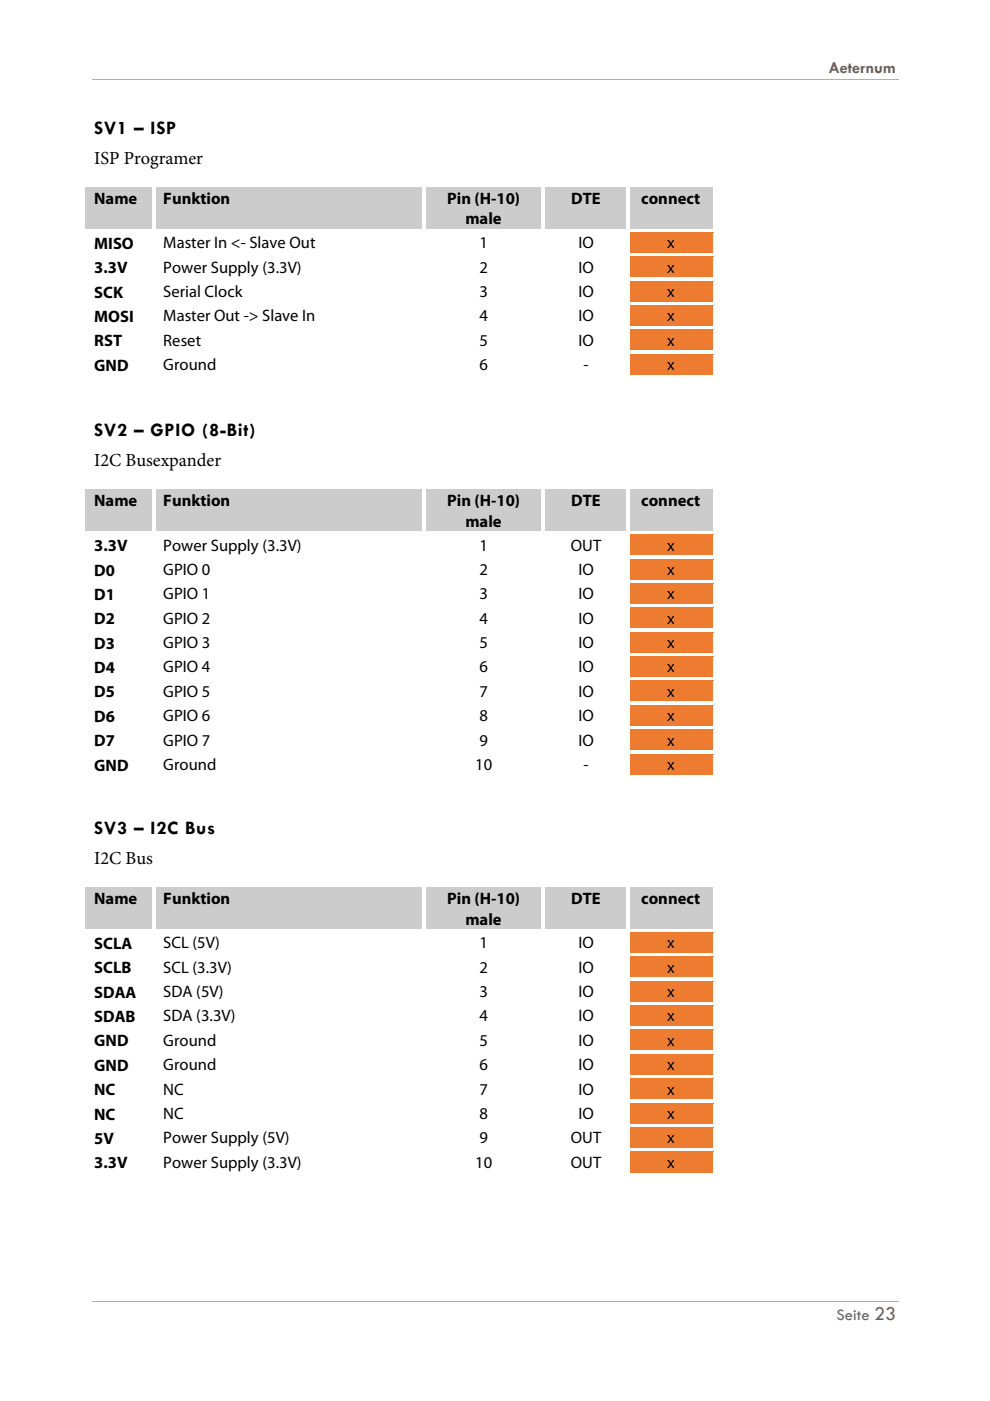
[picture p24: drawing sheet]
<svg xmlns="http://www.w3.org/2000/svg" width="210mm" height="297mm" viewBox="0 0 210 297" stroke-linecap="round" stroke-linejoin="round" font-family="sans-serif">
<defs><g id="words">
<text font-size="4.2" fill="#775f55" x="185.4" y="280">23</text>
<g font-size="4.1">
<text x="20" y="28.4">SV1 – ISP</text>
<text x="20" y="92.5">SV2 – GPIO (8-Bit)</text>
<text x="20" y="176.9">SV3 – I2C Bus</text>
</g>
<g font-size="3.9">
<text x="20" y="34.7">ISP Programer</text>
<text x="20" y="98.8">I2C Busexpander</text>
<text x="20" y="183.1">I2C Bus</text>
</g>
<g font-size="3.5" fill="#775f55">
<text x="175.6" y="15.5">Aeternum</text>
<text x="177.3" y="280">Seite</text>
</g>
<g font-size="3.5">
<text x="20" y="43.2">Name</text>
<text x="34.6" y="43.2">Funktion</text>
<text x="94.8" y="43.2">Pin (H-10)</text>
<text x="98.7" y="47.6">male</text>
<text x="121.1" y="43.2">DTE</text>
<text x="136" y="43.2">connect</text>
<text x="20" y="52.7">MISO</text>
<text x="34.6" y="52.6">Master In &lt;- Slave Out</text>
<text x="101.6" y="52.6">1</text>
<text x="122.6" y="52.6">IO</text>
<text x="141.4" y="52.6">x</text>
<text x="20" y="57.9">3.3V</text>
<text x="34.6" y="57.8">Power Supply (3.3V)</text>
<text x="101.6" y="57.8">2</text>
<text x="122.6" y="57.8">IO</text>
<text x="141.4" y="57.8">x</text>
<text x="20" y="63.1">SCK</text>
<text x="34.6" y="62.9">Serial Clock</text>
<text x="101.6" y="62.9">3</text>
<text x="122.6" y="62.9">IO</text>
<text x="141.4" y="62.9">x</text>
<text x="20" y="68.2">MOSI</text>
<text x="34.6" y="68.1">Master Out -&gt; Slave In</text>
<text x="101.6" y="68.1">4</text>
<text x="122.6" y="68.1">IO</text>
<text x="141.4" y="68.1">x</text>
<text x="20" y="73.4">RST</text>
<text x="34.6" y="73.3">Reset</text>
<text x="101.6" y="73.3">5</text>
<text x="122.6" y="73.3">IO</text>
<text x="141.4" y="73.3">x</text>
<text x="20" y="78.6">GND</text>
<text x="34.6" y="78.4">Ground</text>
<text x="101.6" y="78.4">6</text>
<text x="123.7" y="78.4">-</text>
<text x="141.4" y="78.4">x</text>
<text x="20" y="107.3">Name</text>
<text x="34.6" y="107.3">Funktion</text>
<text x="94.8" y="107.3">Pin (H-10)</text>
<text x="121.1" y="107.3">DTE</text>
<text x="136" y="107.3">connect</text>
<text x="98.7" y="111.7">male</text>
<text x="20" y="116.9">3.3V</text>
<text x="34.6" y="116.8">Power Supply (3.3V)</text>
<text x="101.6" y="116.8">1</text>
<text x="121" y="116.8">OUT</text>
<text x="141.4" y="116.8">x</text>
<text x="20" y="122">D0</text>
<text x="34.6" y="121.9">GPIO 0</text>
<text x="101.6" y="121.9">2</text>
<text x="122.6" y="121.9">IO</text>
<text x="141.4" y="121.9">x</text>
<text x="20" y="127.2">D1</text>
<text x="34.6" y="127.1">GPIO 1</text>
<text x="101.6" y="127.1">3</text>
<text x="122.6" y="127.1">IO</text>
<text x="141.4" y="127.1">x</text>
<text x="20" y="132.4">D2</text>
<text x="20" y="137.5">D3</text>
<text x="34.6" y="132.2">GPIO 2</text>
<text x="34.6" y="137.4">GPIO 3</text>
<text x="101.6" y="132.2">4</text>
<text x="101.6" y="137.4">5</text>
<text x="122.6" y="132.2">IO</text>
<text x="122.6" y="137.4">IO</text>
<text x="141.4" y="132.2">x</text>
<text x="141.4" y="137.4">x</text>
<text x="20" y="142.7">D4</text>
<text x="34.6" y="142.6">GPIO 4</text>
<text x="101.6" y="142.6">6</text>
<text x="122.6" y="142.6">IO</text>
<text x="141.4" y="142.6">x</text>
<text x="20" y="147.9">D5</text>
<text x="34.6" y="147.7">GPIO 5</text>
<text x="101.6" y="147.7">7</text>
<text x="122.6" y="147.7">IO</text>
<text x="141.4" y="147.7">x</text>
<text x="20" y="153">D6</text>
<text x="34.6" y="152.9">GPIO 6</text>
<text x="101.6" y="152.9">8</text>
<text x="122.6" y="152.9">IO</text>
<text x="141.4" y="152.9">x</text>
<text x="20" y="158.2">D7</text>
<text x="34.6" y="158.1">GPIO 7</text>
<text x="101.6" y="158.1">9</text>
<text x="122.6" y="158.1">IO</text>
<text x="141.4" y="158.1">x</text>
<text x="20" y="163.4">GND</text>
<text x="34.6" y="163.2">Ground</text>
<text x="100.8" y="163.2">10</text>
<text x="123.7" y="163.2">-</text>
<text x="141.4" y="163.2">x</text>
<text x="20" y="191.7">Name</text>
<text x="34.6" y="191.7">Funktion</text>
<text x="94.8" y="191.7">Pin (H-10)</text>
<text x="121.1" y="191.7">DTE</text>
<text x="136" y="191.7">connect</text>
<text x="98.7" y="196">male</text>
<text x="20" y="201.2">SCLA</text>
<text x="34.6" y="201.1">SCL (5V)</text>
<text x="101.6" y="201.1">1</text>
<text x="122.6" y="201.1">IO</text>
<text x="141.4" y="201.1">x</text>
<text x="20" y="206.4">SCLB</text>
<text x="34.6" y="206.2">SCL (3.3V)</text>
<text x="101.6" y="206.2">2</text>
<text x="122.6" y="206.2">IO</text>
<text x="141.4" y="206.2">x</text>
<text x="20" y="211.5">SDAA</text>
<text x="34.6" y="211.4">SDA (5V)</text>
<text x="101.6" y="211.4">3</text>
<text x="122.6" y="211.4">IO</text>
<text x="141.4" y="211.4">x</text>
<text x="20" y="216.7">SDAB</text>
<text x="20" y="221.9">GND</text>
<text x="34.6" y="216.6">SDA (3.3V)</text>
<text x="34.6" y="221.7">Ground</text>
<text x="101.6" y="216.6">4</text>
<text x="101.6" y="221.7">5</text>
<text x="122.6" y="216.6">IO</text>
<text x="122.6" y="221.7">IO</text>
<text x="141.4" y="216.6">x</text>
<text x="141.4" y="221.7">x</text>
<text x="20" y="227">GND</text>
<text x="34.6" y="226.9">Ground</text>
<text x="101.6" y="226.9">6</text>
<text x="122.6" y="226.9">IO</text>
<text x="141.4" y="226.9">x</text>
<text x="20" y="232.2">NC</text>
<text x="34.6" y="232.1">NC</text>
<text x="101.6" y="232.1">7</text>
<text x="122.6" y="232.1">IO</text>
<text x="141.4" y="232.1">x</text>
<text x="20" y="237.4">NC</text>
<text x="34.6" y="237.2">NC</text>
<text x="101.6" y="237.2">8</text>
<text x="122.6" y="237.2">IO</text>
<text x="141.4" y="237.2">x</text>
<text x="20" y="242.5">5V</text>
<text x="34.6" y="242.4">Power Supply (5V)</text>
<text x="101.6" y="242.4">9</text>
<text x="121" y="242.4">OUT</text>
<text x="141.4" y="242.4">x</text>
<text x="20" y="247.7">3.3V</text>
<text x="34.6" y="247.6">Power Supply (3.3V)</text>
<text x="100.8" y="247.6">10</text>
<text x="121" y="247.6">OUT</text>
<text x="141.4" y="247.6">x</text>
</g>
</g></defs>
<path d="M19.5 16.8h171M19.5 275.9h171" fill="none" stroke="#94b6d2" stroke-width=".21"/>
<g fill="#ccc">
<path d="M18.1 39.8h14.2v8.7h-14.2z"/>
<path d="M20 39.8h10.8v4.3h-10.8z"/>
<path d="M33.1 39.8h56.4v8.7h-56.4z"/>
<path d="M34.6 39.8h53.4v4.3h-53.4z"/>
<path d="M90.3 39.8h24.6v8.7h-24.6z"/>
<path d="M91.8 39.8h21.6v4.3h-21.6z"/>
<path d="M91.8 44.1h21.6v4.4h-21.6z"/>
<path d="M115.7 39.8h17.1v8.7h-17.1z"/>
<path d="M117.2 39.8h14.2v4.3h-14.2z"/>
<path d="M133.6 39.8h17.6v8.7h-17.6z"/>
<path d="M135.2 39.8h14.2v4.3h-14.2z"/>
</g>
<g fill="#fff">
<path d="M32.3 39.8h.8v8.7h-.8z"/>
<path d="M89.5 39.8h.7v8.7h-.7z"/>
<path d="M114.9 39.8h.7v8.7h-.7z"/>
<path d="M132.8 39.8h.8v8.7h-.8z"/>
<path d="M18.1 49.3h14.2v4.4h-14.2z"/>
<path d="M20 49.3h10.8v4.4h-10.8z"/>
<path d="M33.1 49.3h56.4v4.4h-56.4z"/>
<path d="M34.6 49.3h53.4v4.3h-53.4z"/>
<path d="M90.3 49.3h24.6v4.4h-24.6z"/>
<path d="M91.8 49.3h21.6v4.3h-21.6z"/>
<path d="M115.7 49.3h17.1v4.4h-17.1z"/>
<path d="M117.2 49.3h14.2v4.3h-14.2z"/>
</g>
<g fill="#ed7c31">
<path d="M133.6 49.3h17.6v4.4h-17.6z"/>
<path d="M135.2 49.3h14.2v4.3h-14.2z"/>
</g>
<g fill="#fff">
<path d="M18.1 48.5h14.2v.8h-14.2z"/>
<path d="M18.1 49.3h14.2z"/>
<path d="M32.3 48.5h.8v.8h-.8z"/>
<path d="M33.1 48.5h56.4v.8h-56.4z"/>
<path d="M33.1 49.3h56.4z"/>
<path d="M89.5 48.5h.7v.8h-.7z"/>
<path d="M90.2 48.5h24.7v.8h-24.7z"/>
<path d="M90.2 49.3h24.7z"/>
<path d="M114.9 48.5h.7v.8h-.7z"/>
<path d="M115.6 48.5h17.2v.8h-17.2z"/>
<path d="M115.6 49.3h17.2z"/>
<path d="M132.8 48.5h.8v.8h-.8z"/>
<path d="M133.6 48.5h17.6v.8h-17.6z"/>
</g>
<path d="M133.6 49.3h17.6" fill="none" stroke="#ed7c31" stroke-width=".21"/>
<g fill="#fff">
<path d="M32.3 49.3h.8v4.4h-.8z"/>
<path d="M89.5 49.3h.7v4.4h-.7z"/>
<path d="M114.9 49.3h.7v4.4h-.7z"/>
<path d="M132.8 49.3h.8v4.4h-.8z"/>
<path d="M18.1 54.4h14.2v4.4h-14.2z"/>
<path d="M20 54.4h10.8v4.4h-10.8z"/>
<path d="M33.1 54.4h56.4v4.4h-56.4z"/>
<path d="M34.6 54.4h53.4v4.3h-53.4z"/>
<path d="M90.3 54.4h24.6v4.4h-24.6z"/>
<path d="M91.8 54.4h21.6v4.3h-21.6z"/>
<path d="M115.7 54.4h17.1v4.4h-17.1z"/>
<path d="M117.2 54.4h14.2v4.3h-14.2z"/>
</g>
<g fill="#ed7c31">
<path d="M133.6 54.4h17.6v4.4h-17.6z"/>
<path d="M135.2 54.4h14.2v4.3h-14.2z"/>
</g>
<g fill="#fff">
<path d="M18.1 53.7h14.2v.7h-14.2z"/>
<path d="M18.1 54.4l14.2 .1z"/>
<path d="M32.3 53.7h.8v.8h-.8z"/>
<path d="M33.1 53.7h56.4v.7h-56.4z"/>
<path d="M33.1 54.4l56.4 .1z"/>
<path d="M89.5 53.7h.7v.8h-.7z"/>
<path d="M90.2 53.7h24.7v.7h-24.7z"/>
<path d="M90.2 54.4l24.7 .1z"/>
<path d="M114.9 53.7h.7v.8h-.7z"/>
<path d="M115.6 53.7h17.2v.7h-17.2z"/>
<path d="M115.6 54.4l17.2 .1z"/>
<path d="M132.8 53.7h.8v.8h-.8z"/>
<path d="M133.6 53.7h17.6v.7h-17.6z"/>
</g>
<path d="M133.6 54.5h17.6" fill="none" stroke="#ed7c31" stroke-width=".21"/>
<g fill="#fff">
<path d="M32.3 54.5h.8v4.3h-.8z"/>
<path d="M89.5 54.5h.7v4.3h-.7z"/>
<path d="M114.9 54.5h.7v4.3h-.7z"/>
<path d="M132.8 54.5h.8v4.3h-.8z"/>
<path d="M18.1 59.6h14.2v4.4h-14.2z"/>
<path d="M20 59.6h10.8v4.4h-10.8z"/>
<path d="M33.1 59.6h56.4v4.4h-56.4z"/>
<path d="M34.6 59.6h53.4v4.3h-53.4z"/>
<path d="M90.3 59.6h24.6v4.4h-24.6z"/>
<path d="M91.8 59.6h21.6v4.3h-21.6z"/>
<path d="M115.7 59.6h17.1v4.4h-17.1z"/>
<path d="M117.2 59.6h14.2v4.3h-14.2z"/>
</g>
<g fill="#ed7c31">
<path d="M133.6 59.6h17.6v4.4h-17.6z"/>
<path d="M135.2 59.6h14.2v4.3h-14.2z"/>
</g>
<g fill="#fff">
<path d="M18.1 58.8h14.2v.8h-14.2z"/>
<path d="M18.1 59.6h14.2z"/>
<path d="M32.3 58.8h.8v.8h-.8z"/>
<path d="M33.1 58.8h56.4v.8h-56.4z"/>
<path d="M33.1 59.6h56.4z"/>
<path d="M89.5 58.8h.7v.8h-.7z"/>
<path d="M90.2 58.8h24.7v.8h-24.7z"/>
<path d="M90.2 59.6h24.7z"/>
<path d="M114.9 58.8h.7v.8h-.7z"/>
<path d="M115.6 58.8h17.2v.8h-17.2z"/>
<path d="M115.6 59.6h17.2z"/>
<path d="M132.8 58.8h.8v.8h-.8z"/>
<path d="M133.6 58.8h17.6v.8h-17.6z"/>
</g>
<path d="M133.6 59.6h17.6" fill="none" stroke="#ed7c31" stroke-width=".21"/>
<g fill="#fff">
<path d="M32.3 59.6h.8v4.4h-.8z"/>
<path d="M89.5 59.6h.7v4.4h-.7z"/>
<path d="M114.9 59.6h.7v4.4h-.7z"/>
<path d="M132.8 59.6h.8v4.4h-.8z"/>
<path d="M18.1 64.8h14.2v4.4h-14.2z"/>
<path d="M20 64.8h10.8v4.4h-10.8z"/>
<path d="M33.1 64.8h56.4v4.4h-56.4z"/>
<path d="M34.6 64.8h53.4v4.2h-53.4z"/>
<path d="M90.3 64.8h24.6v4.4h-24.6z"/>
<path d="M91.8 64.8h21.6v4.2h-21.6z"/>
<path d="M115.7 64.8h17.1v4.4h-17.1z"/>
<path d="M117.2 64.8h14.2v4.2h-14.2z"/>
</g>
<g fill="#ed7c31">
<path d="M133.6 64.8h17.6v4.4h-17.6z"/>
<path d="M135.2 64.8h14.2v4.2h-14.2z"/>
</g>
<g fill="#fff">
<path d="M18.1 64h14.2v.8h-14.2z"/>
<path d="M18.1 64.8h14.2z"/>
<path d="M32.3 64h.8v.8h-.8z"/>
<path d="M33.1 64h56.4v.8h-56.4z"/>
<path d="M33.1 64.8h56.4z"/>
<path d="M89.5 64h.7v.8h-.7z"/>
<path d="M90.2 64h24.7v.8h-24.7z"/>
<path d="M90.2 64.8h24.7z"/>
<path d="M114.9 64h.7v.8h-.7z"/>
<path d="M115.6 64h17.2v.8h-17.2z"/>
<path d="M115.6 64.8h17.2z"/>
<path d="M132.8 64h.8v.8h-.8z"/>
<path d="M133.6 64h17.6v.8h-17.6z"/>
</g>
<path d="M133.6 64.8h17.6" fill="none" stroke="#ed7c31" stroke-width=".21"/>
<g fill="#fff">
<path d="M32.3 64.8h.8v4.4h-.8z"/>
<path d="M89.5 64.8h.7v4.4h-.7z"/>
<path d="M114.9 64.8h.7v4.4h-.7z"/>
<path d="M132.8 64.8h.8v4.4h-.8z"/>
<path d="M18.1 69.9h14.2v4.4h-14.2z"/>
<path d="M20 69.9h10.8v4.4h-10.8z"/>
<path d="M33.1 69.9h56.4v4.4h-56.4z"/>
<path d="M34.6 69.9h53.4v4.3h-53.4z"/>
<path d="M90.3 69.9h24.6v4.4h-24.6z"/>
<path d="M91.8 69.9h21.6v4.3h-21.6z"/>
<path d="M115.7 69.9h17.1v4.4h-17.1z"/>
<path d="M117.2 69.9h14.2v4.3h-14.2z"/>
</g>
<g fill="#ed7c31">
<path d="M133.6 69.9h17.6v4.4h-17.6z"/>
<path d="M135.2 69.9h14.2v4.3h-14.2z"/>
</g>
<g fill="#fff">
<path d="M18.1 69.2h14.2v.7h-14.2z"/>
<path d="M18.1 69.9l14.2 .1z"/>
<path d="M32.3 69.2h.8v.8h-.8z"/>
<path d="M33.1 69.2h56.4v.7h-56.4z"/>
<path d="M33.1 69.9l56.4 .1z"/>
<path d="M89.5 69.2h.7v.8h-.7z"/>
<path d="M90.2 69.2h24.7v.7h-24.7z"/>
<path d="M90.2 69.9l24.7 .1z"/>
<path d="M114.9 69.2h.7v.8h-.7z"/>
<path d="M115.6 69.2h17.2v.7h-17.2z"/>
<path d="M115.6 69.9l17.2 .1z"/>
<path d="M132.8 69.2h.8v.8h-.8z"/>
<path d="M133.6 69.2h17.6v.7h-17.6z"/>
</g>
<path d="M133.6 70h17.6" fill="none" stroke="#ed7c31" stroke-width=".21"/>
<g fill="#fff">
<path d="M32.3 70h.8v4.3h-.8z"/>
<path d="M89.5 70h.7v4.3h-.7z"/>
<path d="M114.9 70h.7v4.3h-.7z"/>
<path d="M132.8 70h.8v4.3h-.8z"/>
<path d="M18.1 75.1h14.2v4.4h-14.2z"/>
<path d="M20 75.1h10.8v4.4h-10.8z"/>
<path d="M33.1 75.1h56.4v4.4h-56.4z"/>
<path d="M34.6 75.1h53.4v4.3h-53.4z"/>
<path d="M90.3 75.1h24.6v4.4h-24.6z"/>
<path d="M91.8 75.1h21.6v4.3h-21.6z"/>
<path d="M115.7 75.1h17.1v4.4h-17.1z"/>
<path d="M117.2 75.1h14.2v4.3h-14.2z"/>
</g>
<g fill="#ed7c31">
<path d="M133.6 75.1h17.6v4.4h-17.6z"/>
<path d="M135.2 75.1h14.2v4.3h-14.2z"/>
</g>
<g fill="#fff">
<path d="M18.1 74.3h14.2v.8h-14.2z"/>
<path d="M18.1 75.1h14.2z"/>
<path d="M32.3 74.3h.8v.8h-.8z"/>
<path d="M33.1 74.3h56.4v.8h-56.4z"/>
<path d="M33.1 75.1h56.4z"/>
<path d="M89.5 74.3h.7v.8h-.7z"/>
<path d="M90.2 74.3h24.7v.8h-24.7z"/>
<path d="M90.2 75.1h24.7z"/>
<path d="M114.9 74.3h.7v.8h-.7z"/>
<path d="M115.6 74.3h17.2v.8h-17.2z"/>
<path d="M115.6 75.1h17.2z"/>
<path d="M132.8 74.3h.8v.8h-.8z"/>
<path d="M133.6 74.3h17.6v.8h-17.6z"/>
</g>
<path d="M133.6 75.1h17.6" fill="none" stroke="#ed7c31" stroke-width=".21"/>
<g fill="#fff">
<path d="M32.3 75.1h.8v4.4h-.8z"/>
<path d="M89.5 75.1h.7v4.4h-.7z"/>
<path d="M114.9 75.1h.7v4.4h-.7z"/>
<path d="M132.8 75.1h.8v4.4h-.8z"/>
</g>
<g fill="#ccc">
<path d="M18.1 103.8h14.2v8.8h-14.2z"/>
<path d="M20 103.8h10.8v4.4h-10.8z"/>
<path d="M33.1 103.8h56.4v8.8h-56.4z"/>
<path d="M34.6 103.8h53.4v4.4h-53.4z"/>
<path d="M90.3 103.8h24.6v8.8h-24.6z"/>
<path d="M91.8 103.8h21.6v4.4h-21.6z"/>
<path d="M91.8 108.2h21.6v4.4h-21.6z"/>
<path d="M115.7 103.8h17.1v8.8h-17.1z"/>
<path d="M117.2 103.8h14.2v4.4h-14.2z"/>
<path d="M133.6 103.8h17.6v8.8h-17.6z"/>
<path d="M135.2 103.8h14.2v4.4h-14.2z"/>
</g>
<g fill="#fff">
<path d="M32.3 103.8h.8v8.8h-.8z"/>
<path d="M89.5 103.8h.7v8.8h-.7z"/>
<path d="M114.9 103.8h.7v8.8h-.7z"/>
<path d="M132.8 103.8h.8v8.8h-.8z"/>
<path d="M18.1 113.4h14.2v4.4h-14.2z"/>
<path d="M20 113.4h10.8v4.4h-10.8z"/>
<path d="M33.1 113.4h56.4v4.4h-56.4z"/>
<path d="M34.6 113.4h53.4v4.2h-53.4z"/>
<path d="M90.3 113.4h24.6v4.4h-24.6z"/>
<path d="M91.8 113.4h21.6v4.2h-21.6z"/>
<path d="M115.7 113.4h17.1v4.4h-17.1z"/>
<path d="M117.2 113.4h14.2v4.2h-14.2z"/>
</g>
<g fill="#ed7c31">
<path d="M133.6 113.4h17.6v4.4h-17.6z"/>
<path d="M135.2 113.4h14.2v4.2h-14.2z"/>
</g>
<g fill="#fff">
<path d="M18.1 112.6h14.2v.8h-14.2z"/>
<path d="M18.1 113.4h14.2z"/>
<path d="M32.3 112.6h.8v.8h-.8z"/>
<path d="M33.1 112.6h56.4v.8h-56.4z"/>
<path d="M33.1 113.4h56.4z"/>
<path d="M89.5 112.6h.7v.8h-.7z"/>
<path d="M90.2 112.6h24.7v.8h-24.7z"/>
<path d="M90.2 113.4h24.7z"/>
<path d="M114.9 112.6h.7v.8h-.7z"/>
<path d="M115.6 112.6h17.2v.8h-17.2z"/>
<path d="M115.6 113.4h17.2z"/>
<path d="M132.8 112.6h.8v.8h-.8z"/>
<path d="M133.6 112.6h17.6v.8h-17.6z"/>
</g>
<path d="M133.6 113.4h17.6" fill="none" stroke="#ed7c31" stroke-width=".21"/>
<g fill="#fff">
<path d="M32.3 113.4h.8v4.4h-.8z"/>
<path d="M89.5 113.4h.7v4.4h-.7z"/>
<path d="M114.9 113.4h.7v4.4h-.7z"/>
<path d="M132.8 113.4h.8v4.4h-.8z"/>
<path d="M18.1 118.6h14.2v4.3h-14.2z"/>
<path d="M20 118.6h10.8v4.3h-10.8z"/>
<path d="M33.1 118.6h56.4v4.3h-56.4z"/>
<path d="M34.6 118.6h53.4v4.2h-53.4z"/>
<path d="M90.3 118.6h24.6v4.3h-24.6z"/>
<path d="M91.8 118.6h21.6v4.2h-21.6z"/>
<path d="M115.7 118.6h17.1v4.3h-17.1z"/>
<path d="M117.2 118.6h14.2v4.2h-14.2z"/>
</g>
<g fill="#ed7c31">
<path d="M133.6 118.6h17.6v4.3h-17.6z"/>
<path d="M135.2 118.6h14.2v4.2h-14.2z"/>
</g>
<g fill="#fff">
<path d="M18.1 117.8h14.2v.7h-14.2z"/>
<path d="M18.1 118.5l14.2 .1z"/>
<path d="M32.3 117.8h.8v.8h-.8z"/>
<path d="M33.1 117.8h56.4v.7h-56.4z"/>
<path d="M33.1 118.5l56.4 .1z"/>
<path d="M89.5 117.8h.7v.8h-.7z"/>
<path d="M90.2 117.8h24.7v.7h-24.7z"/>
<path d="M90.2 118.5l24.7 .1z"/>
<path d="M114.9 117.8h.7v.8h-.7z"/>
<path d="M115.6 117.8h17.2v.7h-17.2z"/>
<path d="M115.6 118.5l17.2 .1z"/>
<path d="M132.8 117.8h.8v.8h-.8z"/>
<path d="M133.6 117.8h17.6v.7h-17.6z"/>
</g>
<path d="M133.6 118.6h17.6" fill="none" stroke="#ed7c31" stroke-width=".21"/>
<g fill="#fff">
<path d="M32.3 118.6h.8v4.3h-.8z"/>
<path d="M89.5 118.6h.7v4.3h-.7z"/>
<path d="M114.9 118.6h.7v4.3h-.7z"/>
<path d="M132.8 118.6h.8v4.3h-.8z"/>
<path d="M18.1 123.7h14.2v4.4h-14.2z"/>
<path d="M20 123.7h10.8v4.4h-10.8z"/>
<path d="M33.1 123.7h56.4v4.4h-56.4z"/>
<path d="M34.6 123.7h53.4v4.3h-53.4z"/>
<path d="M90.3 123.7h24.6v4.4h-24.6z"/>
<path d="M91.8 123.7h21.6v4.3h-21.6z"/>
<path d="M115.7 123.7h17.1v4.4h-17.1z"/>
<path d="M117.2 123.7h14.2v4.3h-14.2z"/>
</g>
<g fill="#ed7c31">
<path d="M133.6 123.7h17.6v4.4h-17.6z"/>
<path d="M135.2 123.7h14.2v4.3h-14.2z"/>
</g>
<g fill="#fff">
<path d="M18.1 122.9h14.2v.8h-14.2z"/>
<path d="M18.1 123.7h14.2z"/>
<path d="M32.3 122.9h.8v.8h-.8z"/>
<path d="M33.1 122.9h56.4v.8h-56.4z"/>
<path d="M33.1 123.7h56.4z"/>
<path d="M89.5 122.9h.7v.8h-.7z"/>
<path d="M90.2 122.9h24.7v.8h-24.7z"/>
<path d="M90.2 123.7h24.7z"/>
<path d="M114.9 122.9h.7v.8h-.7z"/>
<path d="M115.6 122.9h17.2v.8h-17.2z"/>
<path d="M115.6 123.7h17.2z"/>
<path d="M132.8 122.9h.8v.8h-.8z"/>
<path d="M133.6 122.9h17.6v.8h-17.6z"/>
</g>
<path d="M133.6 123.7h17.6" fill="none" stroke="#ed7c31" stroke-width=".21"/>
<g fill="#fff">
<path d="M32.3 123.7h.8v4.4h-.8z"/>
<path d="M89.5 123.7h.7v4.4h-.7z"/>
<path d="M114.9 123.7h.7v4.4h-.7z"/>
<path d="M132.8 123.7h.8v4.4h-.8z"/>
<path d="M18.1 128.9h14.2v4.4h-14.2z"/>
<path d="M20 128.9h10.8v4.4h-10.8z"/>
<path d="M33.1 128.9h56.4v4.4h-56.4z"/>
<path d="M34.6 128.9h53.4v4.2h-53.4z"/>
<path d="M90.3 128.9h24.6v4.4h-24.6z"/>
<path d="M91.8 128.9h21.6v4.2h-21.6z"/>
<path d="M115.7 128.9h17.1v4.4h-17.1z"/>
<path d="M117.2 128.9h14.2v4.2h-14.2z"/>
</g>
<g fill="#ed7c31">
<path d="M133.6 128.9h17.6v4.4h-17.6z"/>
<path d="M135.2 128.9h14.2v4.2h-14.2z"/>
</g>
<g fill="#fff">
<path d="M18.1 128.1h14.2v.8h-14.2z"/>
<path d="M18.1 128.9h14.2z"/>
<path d="M32.3 128.1h.8v.8h-.8z"/>
<path d="M33.1 128.1h56.4v.8h-56.4z"/>
<path d="M33.1 128.9h56.4z"/>
<path d="M89.5 128.1h.7v.8h-.7z"/>
<path d="M90.2 128.1h24.7v.8h-24.7z"/>
<path d="M90.2 128.9h24.7z"/>
<path d="M114.9 128.1h.7v.8h-.7z"/>
<path d="M115.6 128.1h17.2v.8h-17.2z"/>
<path d="M115.6 128.9h17.2z"/>
<path d="M132.8 128.1h.8v.8h-.8z"/>
<path d="M133.6 128.1h17.6v.8h-17.6z"/>
</g>
<path d="M133.6 128.9h17.6" fill="none" stroke="#ed7c31" stroke-width=".21"/>
<g fill="#fff">
<path d="M32.3 128.9h.8v4.4h-.8z"/>
<path d="M89.5 128.9h.7v4.4h-.7z"/>
<path d="M114.9 128.9h.7v4.4h-.7z"/>
<path d="M132.8 128.9h.8v4.4h-.8z"/>
<path d="M18.1 134.1h14.2v4.3h-14.2z"/>
<path d="M20 134.1h10.8v4.3h-10.8z"/>
<path d="M33.1 134.1h56.4v4.3h-56.4z"/>
<path d="M34.6 134.1h53.4v4.2h-53.4z"/>
<path d="M90.3 134.1h24.6v4.3h-24.6z"/>
<path d="M91.8 134.1h21.6v4.2h-21.6z"/>
<path d="M115.7 134.1h17.1v4.3h-17.1z"/>
<path d="M117.2 134.1h14.2v4.2h-14.2z"/>
</g>
<g fill="#ed7c31">
<path d="M133.6 134.1h17.6v4.3h-17.6z"/>
<path d="M135.2 134.1h14.2v4.2h-14.2z"/>
</g>
<g fill="#fff">
<path d="M18.1 133.3h14.2v.7h-14.2z"/>
<path d="M18.1 134l14.2 .1z"/>
<path d="M32.3 133.3h.8v.8h-.8z"/>
<path d="M33.1 133.3h56.4v.7h-56.4z"/>
<path d="M33.1 134l56.4 .1z"/>
<path d="M89.5 133.3h.7v.8h-.7z"/>
<path d="M90.2 133.3h24.7v.7h-24.7z"/>
<path d="M90.2 134l24.7 .1z"/>
<path d="M114.9 133.3h.7v.8h-.7z"/>
<path d="M115.6 133.3h17.2v.7h-17.2z"/>
<path d="M115.6 134l17.2 .1z"/>
<path d="M132.8 133.3h.8v.8h-.8z"/>
<path d="M133.6 133.3h17.6v.7h-17.6z"/>
</g>
<path d="M133.6 134h17.6" fill="none" stroke="#ed7c31" stroke-width=".21"/>
<g fill="#fff">
<path d="M32.3 134.1h.8v4.3h-.8z"/>
<path d="M89.5 134.1h.7v4.3h-.7z"/>
<path d="M114.9 134.1h.7v4.3h-.7z"/>
<path d="M132.8 134.1h.8v4.3h-.8z"/>
<path d="M18.1 139.2h14.2v4.4h-14.2z"/>
<path d="M20 139.2h10.8v4.4h-10.8z"/>
<path d="M33.1 139.2h56.4v4.4h-56.4z"/>
<path d="M34.6 139.2h53.4v4.3h-53.4z"/>
<path d="M90.3 139.2h24.6v4.4h-24.6z"/>
<path d="M91.8 139.2h21.6v4.3h-21.6z"/>
<path d="M115.7 139.2h17.1v4.4h-17.1z"/>
<path d="M117.2 139.2h14.2v4.3h-14.2z"/>
</g>
<g fill="#ed7c31">
<path d="M133.6 139.2h17.6v4.4h-17.6z"/>
<path d="M135.2 139.2h14.2v4.3h-14.2z"/>
</g>
<g fill="#fff">
<path d="M18.1 138.4h14.2v.8h-14.2z"/>
<path d="M18.1 139.2h14.2z"/>
<path d="M32.3 138.4h.8v.8h-.8z"/>
<path d="M33.1 138.4h56.4v.8h-56.4z"/>
<path d="M33.1 139.2h56.4z"/>
<path d="M89.5 138.4h.7v.8h-.7z"/>
<path d="M90.2 138.4h24.7v.8h-24.7z"/>
<path d="M90.2 139.2h24.7z"/>
<path d="M114.9 138.4h.7v.8h-.7z"/>
<path d="M115.6 138.4h17.2v.8h-17.2z"/>
<path d="M115.6 139.2h17.2z"/>
<path d="M132.8 138.4h.8v.8h-.8z"/>
<path d="M133.6 138.4h17.6v.8h-17.6z"/>
</g>
<path d="M133.6 139.2h17.6" fill="none" stroke="#ed7c31" stroke-width=".21"/>
<g fill="#fff">
<path d="M32.3 139.2h.8v4.4h-.8z"/>
<path d="M89.5 139.2h.7v4.4h-.7z"/>
<path d="M114.9 139.2h.7v4.4h-.7z"/>
<path d="M132.8 139.2h.8v4.4h-.8z"/>
<path d="M18.1 144.4h14.2v4.4h-14.2z"/>
<path d="M20 144.4h10.8v4.4h-10.8z"/>
<path d="M33.1 144.4h56.4v4.4h-56.4z"/>
<path d="M34.6 144.4h53.4v4.2h-53.4z"/>
<path d="M90.3 144.4h24.6v4.4h-24.6z"/>
<path d="M91.8 144.4h21.6v4.2h-21.6z"/>
<path d="M115.7 144.4h17.1v4.4h-17.1z"/>
<path d="M117.2 144.4h14.2v4.2h-14.2z"/>
</g>
<g fill="#ed7c31">
<path d="M133.6 144.4h17.6v4.4h-17.6z"/>
<path d="M135.2 144.4h14.2v4.2h-14.2z"/>
</g>
<g fill="#fff">
<path d="M18.1 143.6h14.2v.8h-14.2z"/>
<path d="M18.1 144.4h14.2z"/>
<path d="M32.3 143.6h.8v.8h-.8z"/>
<path d="M33.1 143.6h56.4v.8h-56.4z"/>
<path d="M33.1 144.4h56.4z"/>
<path d="M89.5 143.6h.7v.8h-.7z"/>
<path d="M90.2 143.6h24.7v.8h-24.7z"/>
<path d="M90.2 144.4h24.7z"/>
<path d="M114.9 143.6h.7v.8h-.7z"/>
<path d="M115.6 143.6h17.2v.8h-17.2z"/>
<path d="M115.6 144.4h17.2z"/>
<path d="M132.8 143.6h.8v.8h-.8z"/>
<path d="M133.6 143.6h17.6v.8h-17.6z"/>
</g>
<path d="M133.6 144.4h17.6" fill="none" stroke="#ed7c31" stroke-width=".21"/>
<g fill="#fff">
<path d="M32.3 144.4h.8v4.4h-.8z"/>
<path d="M89.5 144.4h.7v4.4h-.7z"/>
<path d="M114.9 144.4h.7v4.4h-.7z"/>
<path d="M132.8 144.4h.8v4.4h-.8z"/>
<path d="M18.1 149.6h14.2v4.3h-14.2z"/>
<path d="M20 149.6h10.8v4.3h-10.8z"/>
<path d="M33.1 149.6h56.4v4.3h-56.4z"/>
<path d="M34.6 149.6h53.4v4.2h-53.4z"/>
<path d="M90.3 149.6h24.6v4.3h-24.6z"/>
<path d="M91.8 149.6h21.6v4.2h-21.6z"/>
<path d="M115.7 149.6h17.1v4.3h-17.1z"/>
<path d="M117.2 149.6h14.2v4.2h-14.2z"/>
</g>
<g fill="#ed7c31">
<path d="M133.6 149.6h17.6v4.3h-17.6z"/>
<path d="M135.2 149.6h14.2v4.2h-14.2z"/>
</g>
<g fill="#fff">
<path d="M18.1 148.8h14.2v.7h-14.2z"/>
<path d="M18.1 149.5l14.2 .1z"/>
<path d="M32.3 148.8h.8v.8h-.8z"/>
<path d="M33.1 148.8h56.4v.7h-56.4z"/>
<path d="M33.1 149.5l56.4 .1z"/>
<path d="M89.5 148.8h.7v.8h-.7z"/>
<path d="M90.2 148.8h24.7v.7h-24.7z"/>
<path d="M90.2 149.5l24.7 .1z"/>
<path d="M114.9 148.8h.7v.8h-.7z"/>
<path d="M115.6 148.8h17.2v.7h-17.2z"/>
<path d="M115.6 149.5l17.2 .1z"/>
<path d="M132.8 148.8h.8v.8h-.8z"/>
<path d="M133.6 148.8h17.6v.7h-17.6z"/>
</g>
<path d="M133.6 149.5h17.6" fill="none" stroke="#ed7c31" stroke-width=".21"/>
<g fill="#fff">
<path d="M32.3 149.6h.8v4.3h-.8z"/>
<path d="M89.5 149.6h.7v4.3h-.7z"/>
<path d="M114.9 149.6h.7v4.3h-.7z"/>
<path d="M132.8 149.6h.8v4.3h-.8z"/>
<path d="M18.1 154.7h14.2v4.4h-14.2z"/>
<path d="M20 154.7h10.8v4.4h-10.8z"/>
<path d="M33.1 154.7h56.4v4.4h-56.4z"/>
<path d="M34.6 154.7h53.4v4.3h-53.4z"/>
<path d="M90.3 154.7h24.6v4.4h-24.6z"/>
<path d="M91.8 154.7h21.6v4.3h-21.6z"/>
<path d="M115.7 154.7h17.1v4.4h-17.1z"/>
<path d="M117.2 154.7h14.2v4.3h-14.2z"/>
</g>
<g fill="#ed7c31">
<path d="M133.6 154.7h17.6v4.4h-17.6z"/>
<path d="M135.2 154.7h14.2v4.3h-14.2z"/>
</g>
<g fill="#fff">
<path d="M18.1 153.9h14.2v.8h-14.2z"/>
<path d="M18.1 154.7h14.2z"/>
<path d="M32.3 153.9h.8v.8h-.8z"/>
<path d="M33.1 153.9h56.4v.8h-56.4z"/>
<path d="M33.1 154.7h56.4z"/>
<path d="M89.5 153.9h.7v.8h-.7z"/>
<path d="M90.2 153.9h24.7v.8h-24.7z"/>
<path d="M90.2 154.7h24.7z"/>
<path d="M114.9 153.9h.7v.8h-.7z"/>
<path d="M115.6 153.9h17.2v.8h-17.2z"/>
<path d="M115.6 154.7h17.2z"/>
<path d="M132.8 153.9h.8v.8h-.8z"/>
<path d="M133.6 153.9h17.6v.8h-17.6z"/>
</g>
<path d="M133.6 154.7h17.6" fill="none" stroke="#ed7c31" stroke-width=".21"/>
<g fill="#fff">
<path d="M32.3 154.7h.8v4.4h-.8z"/>
<path d="M89.5 154.7h.7v4.4h-.7z"/>
<path d="M114.9 154.7h.7v4.4h-.7z"/>
<path d="M132.8 154.7h.8v4.4h-.8z"/>
<path d="M18.1 159.9h14.2v4.4h-14.2z"/>
<path d="M20 159.9h10.8v4.4h-10.8z"/>
<path d="M33.1 159.9h56.4v4.4h-56.4z"/>
<path d="M34.6 159.9h53.4v4.2h-53.4z"/>
<path d="M90.3 159.9h24.6v4.4h-24.6z"/>
<path d="M91.8 159.9h21.6v4.2h-21.6z"/>
<path d="M115.7 159.9h17.1v4.4h-17.1z"/>
<path d="M117.2 159.9h14.2v4.2h-14.2z"/>
</g>
<g fill="#ed7c31">
<path d="M133.6 159.9h17.6v4.4h-17.6z"/>
<path d="M135.2 159.9h14.2v4.2h-14.2z"/>
</g>
<g fill="#fff">
<path d="M18.1 159.1h14.2v.8h-14.2z"/>
<path d="M18.1 159.9h14.2z"/>
<path d="M32.3 159.1h.8v.8h-.8z"/>
<path d="M33.1 159.1h56.4v.8h-56.4z"/>
<path d="M33.1 159.9h56.4z"/>
<path d="M89.5 159.1h.7v.8h-.7z"/>
<path d="M90.2 159.1h24.7v.8h-24.7z"/>
<path d="M90.2 159.9h24.7z"/>
<path d="M114.9 159.1h.7v.8h-.7z"/>
<path d="M115.6 159.1h17.2v.8h-17.2z"/>
<path d="M115.6 159.9h17.2z"/>
<path d="M132.8 159.1h.8v.8h-.8z"/>
<path d="M133.6 159.1h17.6v.8h-17.6z"/>
</g>
<path d="M133.6 159.9h17.6" fill="none" stroke="#ed7c31" stroke-width=".21"/>
<g fill="#fff">
<path d="M32.3 159.9h.8v4.4h-.8z"/>
<path d="M89.5 159.9h.7v4.4h-.7z"/>
<path d="M114.9 159.9h.7v4.4h-.7z"/>
<path d="M132.8 159.9h.8v4.4h-.8z"/>
</g>
<g fill="#ccc">
<path d="M18.1 188.2h14.2v8.7h-14.2z"/>
<path d="M20 188.2h10.8v4.4h-10.8z"/>
<path d="M33.1 188.2h56.4v8.7h-56.4z"/>
<path d="M34.6 188.2h53.4v4.4h-53.4z"/>
<path d="M90.3 188.2h24.6v8.7h-24.6z"/>
<path d="M91.8 188.2h21.6v4.4h-21.6z"/>
<path d="M91.8 192.6h21.6v4.3h-21.6z"/>
<path d="M115.7 188.2h17.1v8.7h-17.1z"/>
<path d="M117.2 188.2h14.2v4.4h-14.2z"/>
<path d="M133.6 188.2h17.6v8.7h-17.6z"/>
<path d="M135.2 188.2h14.2v4.4h-14.2z"/>
</g>
<g fill="#fff">
<path d="M32.3 188.2h.8v8.7h-.8z"/>
<path d="M89.5 188.2h.7v8.7h-.7z"/>
<path d="M114.9 188.2h.7v8.7h-.7z"/>
<path d="M132.8 188.2h.8v8.7h-.8z"/>
<path d="M18.1 197.7h14.2v4.4h-14.2z"/>
<path d="M20 197.7h10.8v4.4h-10.8z"/>
<path d="M33.1 197.7h56.4v4.4h-56.4z"/>
<path d="M34.6 197.7h53.4v4.3h-53.4z"/>
<path d="M90.3 197.7h24.6v4.4h-24.6z"/>
<path d="M91.8 197.7h21.6v4.3h-21.6z"/>
<path d="M115.7 197.7h17.1v4.4h-17.1z"/>
<path d="M117.2 197.7h14.2v4.3h-14.2z"/>
</g>
<g fill="#ed7c31">
<path d="M133.6 197.7h17.6v4.4h-17.6z"/>
<path d="M135.2 197.7h14.2v4.3h-14.2z"/>
</g>
<g fill="#fff">
<path d="M18.1 196.9h14.2v.8h-14.2z"/>
<path d="M18.1 197.7h14.2z"/>
<path d="M32.3 196.9h.8v.8h-.8z"/>
<path d="M33.1 196.9h56.4v.8h-56.4z"/>
<path d="M33.1 197.7h56.4z"/>
<path d="M89.5 196.9h.7v.8h-.7z"/>
<path d="M90.2 196.9h24.7v.8h-24.7z"/>
<path d="M90.2 197.7h24.7z"/>
<path d="M114.9 196.9h.7v.8h-.7z"/>
<path d="M115.6 196.9h17.2v.8h-17.2z"/>
<path d="M115.6 197.7h17.2z"/>
<path d="M132.8 196.9h.8v.8h-.8z"/>
<path d="M133.6 196.9h17.6v.8h-17.6z"/>
</g>
<path d="M133.6 197.7h17.6" fill="none" stroke="#ed7c31" stroke-width=".21"/>
<g fill="#fff">
<path d="M32.3 197.7h.8v4.4h-.8z"/>
<path d="M89.5 197.7h.7v4.4h-.7z"/>
<path d="M114.9 197.7h.7v4.4h-.7z"/>
<path d="M132.8 197.7h.8v4.4h-.8z"/>
<path d="M18.1 202.9h14.2v4.4h-14.2z"/>
<path d="M20 202.9h10.8v4.4h-10.8z"/>
<path d="M33.1 202.9h56.4v4.4h-56.4z"/>
<path d="M34.6 202.9h53.4v4.2h-53.4z"/>
<path d="M90.3 202.9h24.6v4.4h-24.6z"/>
<path d="M91.8 202.9h21.6v4.2h-21.6z"/>
<path d="M115.7 202.9h17.1v4.4h-17.1z"/>
<path d="M117.2 202.9h14.2v4.2h-14.2z"/>
</g>
<g fill="#ed7c31">
<path d="M133.6 202.9h17.6v4.4h-17.6z"/>
<path d="M135.2 202.9h14.2v4.2h-14.2z"/>
</g>
<g fill="#fff">
<path d="M18.1 202.1h14.2v.8h-14.2z"/>
<path d="M18.1 202.9h14.2z"/>
<path d="M32.3 202.1h.8v.8h-.8z"/>
<path d="M33.1 202.1h56.4v.8h-56.4z"/>
<path d="M33.1 202.9h56.4z"/>
<path d="M89.5 202.1h.7v.8h-.7z"/>
<path d="M90.2 202.1h24.7v.8h-24.7z"/>
<path d="M90.2 202.9h24.7z"/>
<path d="M114.9 202.1h.7v.8h-.7z"/>
<path d="M115.6 202.1h17.2v.8h-17.2z"/>
<path d="M115.6 202.9h17.2z"/>
<path d="M132.8 202.1h.8v.8h-.8z"/>
<path d="M133.6 202.1h17.6v.8h-17.6z"/>
</g>
<path d="M133.6 202.9h17.6" fill="none" stroke="#ed7c31" stroke-width=".21"/>
<g fill="#fff">
<path d="M32.3 202.9h.8v4.4h-.8z"/>
<path d="M89.5 202.9h.7v4.4h-.7z"/>
<path d="M114.9 202.9h.7v4.4h-.7z"/>
<path d="M132.8 202.9h.8v4.4h-.8z"/>
<path d="M18.1 208.1h14.2v4.3h-14.2z"/>
<path d="M20 208.1h10.8v4.3h-10.8z"/>
<path d="M33.1 208.1h56.4v4.3h-56.4z"/>
<path d="M34.6 208.1h53.4v4.2h-53.4z"/>
<path d="M90.3 208.1h24.6v4.3h-24.6z"/>
<path d="M91.8 208.1h21.6v4.2h-21.6z"/>
<path d="M115.7 208.1h17.1v4.3h-17.1z"/>
<path d="M117.2 208.1h14.2v4.2h-14.2z"/>
</g>
<g fill="#ed7c31">
<path d="M133.6 208.1h17.6v4.3h-17.6z"/>
<path d="M135.2 208.1h14.2v4.2h-14.2z"/>
</g>
<g fill="#fff">
<path d="M18.1 207.3h14.2v.7h-14.2z"/>
<path d="M18.1 208l14.2 .1z"/>
<path d="M32.3 207.3h.8v.8h-.8z"/>
<path d="M33.1 207.3h56.4v.7h-56.4z"/>
<path d="M33.1 208l56.4 .1z"/>
<path d="M89.5 207.3h.7v.8h-.7z"/>
<path d="M90.2 207.3h24.7v.7h-24.7z"/>
<path d="M90.2 208l24.7 .1z"/>
<path d="M114.9 207.3h.7v.8h-.7z"/>
<path d="M115.6 207.3h17.2v.7h-17.2z"/>
<path d="M115.6 208l17.2 .1z"/>
<path d="M132.8 207.3h.8v.8h-.8z"/>
<path d="M133.6 207.3h17.6v.7h-17.6z"/>
</g>
<path d="M133.6 208h17.6" fill="none" stroke="#ed7c31" stroke-width=".21"/>
<g fill="#fff">
<path d="M32.3 208.1h.8v4.3h-.8z"/>
<path d="M89.5 208.1h.7v4.3h-.7z"/>
<path d="M114.9 208.1h.7v4.3h-.7z"/>
<path d="M132.8 208.1h.8v4.3h-.8z"/>
<path d="M18.1 213.2h14.2v4.4h-14.2z"/>
<path d="M20 213.2h10.8v4.4h-10.8z"/>
<path d="M33.1 213.2h56.4v4.4h-56.4z"/>
<path d="M34.6 213.2h53.4v4.3h-53.4z"/>
<path d="M90.3 213.2h24.6v4.4h-24.6z"/>
<path d="M91.8 213.2h21.6v4.3h-21.6z"/>
<path d="M115.7 213.2h17.1v4.4h-17.1z"/>
<path d="M117.2 213.2h14.2v4.3h-14.2z"/>
</g>
<g fill="#ed7c31">
<path d="M133.6 213.2h17.6v4.4h-17.6z"/>
<path d="M135.2 213.2h14.2v4.3h-14.2z"/>
</g>
<g fill="#fff">
<path d="M18.1 212.4h14.2v.8h-14.2z"/>
<path d="M18.1 213.2h14.2z"/>
<path d="M32.3 212.4h.8v.8h-.8z"/>
<path d="M33.1 212.4h56.4v.8h-56.4z"/>
<path d="M33.1 213.2h56.4z"/>
<path d="M89.5 212.4h.7v.8h-.7z"/>
<path d="M90.2 212.4h24.7v.8h-24.7z"/>
<path d="M90.2 213.2h24.7z"/>
<path d="M114.9 212.4h.7v.8h-.7z"/>
<path d="M115.6 212.4h17.2v.8h-17.2z"/>
<path d="M115.6 213.2h17.2z"/>
<path d="M132.8 212.4h.8v.8h-.8z"/>
<path d="M133.6 212.4h17.6v.8h-17.6z"/>
</g>
<path d="M133.6 213.2h17.6" fill="none" stroke="#ed7c31" stroke-width=".21"/>
<g fill="#fff">
<path d="M32.3 213.2h.8v4.4h-.8z"/>
<path d="M89.5 213.2h.7v4.4h-.7z"/>
<path d="M114.9 213.2h.7v4.4h-.7z"/>
<path d="M132.8 213.2h.8v4.4h-.8z"/>
<path d="M18.1 218.4h14.2v4.4h-14.2z"/>
<path d="M20 218.4h10.8v4.4h-10.8z"/>
<path d="M33.1 218.4h56.4v4.4h-56.4z"/>
<path d="M34.6 218.4h53.4v4.2h-53.4z"/>
<path d="M90.3 218.4h24.6v4.4h-24.6z"/>
<path d="M91.8 218.4h21.6v4.2h-21.6z"/>
<path d="M115.7 218.4h17.1v4.4h-17.1z"/>
<path d="M117.2 218.4h14.2v4.2h-14.2z"/>
</g>
<g fill="#ed7c31">
<path d="M133.6 218.4h17.6v4.4h-17.6z"/>
<path d="M135.2 218.4h14.2v4.2h-14.2z"/>
</g>
<g fill="#fff">
<path d="M18.1 217.6h14.2v.8h-14.2z"/>
<path d="M18.1 218.4h14.2z"/>
<path d="M32.3 217.6h.8v.8h-.8z"/>
<path d="M33.1 217.6h56.4v.8h-56.4z"/>
<path d="M33.1 218.4h56.4z"/>
<path d="M89.5 217.6h.7v.8h-.7z"/>
<path d="M90.2 217.6h24.7v.8h-24.7z"/>
<path d="M90.2 218.4h24.7z"/>
<path d="M114.9 217.6h.7v.8h-.7z"/>
<path d="M115.6 217.6h17.2v.8h-17.2z"/>
<path d="M115.6 218.4h17.2z"/>
<path d="M132.8 217.6h.8v.8h-.8z"/>
<path d="M133.6 217.6h17.6v.8h-17.6z"/>
</g>
<path d="M133.6 218.4h17.6" fill="none" stroke="#ed7c31" stroke-width=".21"/>
<g fill="#fff">
<path d="M32.3 218.4h.8v4.4h-.8z"/>
<path d="M89.5 218.4h.7v4.4h-.7z"/>
<path d="M114.9 218.4h.7v4.4h-.7z"/>
<path d="M132.8 218.4h.8v4.4h-.8z"/>
<path d="M18.1 223.6h14.2v4.3h-14.2z"/>
<path d="M20 223.6h10.8v4.3h-10.8z"/>
<path d="M33.1 223.6h56.4v4.3h-56.4z"/>
<path d="M34.6 223.6h53.4v4.2h-53.4z"/>
<path d="M90.3 223.6h24.6v4.3h-24.6z"/>
<path d="M91.8 223.6h21.6v4.2h-21.6z"/>
<path d="M115.7 223.6h17.1v4.3h-17.1z"/>
<path d="M117.2 223.6h14.2v4.2h-14.2z"/>
</g>
<g fill="#ed7c31">
<path d="M133.6 223.6h17.6v4.3h-17.6z"/>
<path d="M135.2 223.6h14.2v4.2h-14.2z"/>
</g>
<g fill="#fff">
<path d="M18.1 222.8h14.2v.7h-14.2z"/>
<path d="M18.1 223.5l14.2 .1z"/>
<path d="M32.3 222.8h.8v.8h-.8z"/>
<path d="M33.1 222.8h56.4v.7h-56.4z"/>
<path d="M33.1 223.5l56.4 .1z"/>
<path d="M89.5 222.8h.7v.8h-.7z"/>
<path d="M90.2 222.8h24.7v.7h-24.7z"/>
<path d="M90.2 223.5l24.7 .1z"/>
<path d="M114.9 222.8h.7v.8h-.7z"/>
<path d="M115.6 222.8h17.2v.7h-17.2z"/>
<path d="M115.6 223.5l17.2 .1z"/>
<path d="M132.8 222.8h.8v.8h-.8z"/>
<path d="M133.6 222.8h17.6v.7h-17.6z"/>
</g>
<path d="M133.6 223.5h17.6" fill="none" stroke="#ed7c31" stroke-width=".21"/>
<g fill="#fff">
<path d="M32.3 223.6h.8v4.3h-.8z"/>
<path d="M89.5 223.6h.7v4.3h-.7z"/>
<path d="M114.9 223.6h.7v4.3h-.7z"/>
<path d="M132.8 223.6h.8v4.3h-.8z"/>
<path d="M18.1 228.7h14.2v4.4h-14.2z"/>
<path d="M20 228.7h10.8v4.4h-10.8z"/>
<path d="M33.1 228.7h56.4v4.4h-56.4z"/>
<path d="M34.6 228.7h53.4v4.3h-53.4z"/>
<path d="M90.3 228.7h24.6v4.4h-24.6z"/>
<path d="M91.8 228.7h21.6v4.3h-21.6z"/>
<path d="M115.7 228.7h17.1v4.4h-17.1z"/>
<path d="M117.2 228.7h14.2v4.3h-14.2z"/>
</g>
<g fill="#ed7c31">
<path d="M133.6 228.7h17.6v4.4h-17.6z"/>
<path d="M135.2 228.7h14.2v4.3h-14.2z"/>
</g>
<g fill="#fff">
<path d="M18.1 227.9h14.2v.8h-14.2z"/>
<path d="M18.1 228.7h14.2z"/>
<path d="M32.3 227.9h.8v.8h-.8z"/>
<path d="M33.1 227.9h56.4v.8h-56.4z"/>
<path d="M33.1 228.7h56.4z"/>
<path d="M89.5 227.9h.7v.8h-.7z"/>
<path d="M90.2 227.9h24.7v.8h-24.7z"/>
<path d="M90.2 228.7h24.7z"/>
<path d="M114.9 227.9h.7v.8h-.7z"/>
<path d="M115.6 227.9h17.2v.8h-17.2z"/>
<path d="M115.6 228.7h17.2z"/>
<path d="M132.8 227.9h.8v.8h-.8z"/>
<path d="M133.6 227.9h17.6v.8h-17.6z"/>
</g>
<path d="M133.6 228.7h17.6" fill="none" stroke="#ed7c31" stroke-width=".21"/>
<g fill="#fff">
<path d="M32.3 228.7h.8v4.4h-.8z"/>
<path d="M89.5 228.7h.7v4.4h-.7z"/>
<path d="M114.9 228.7h.7v4.4h-.7z"/>
<path d="M132.8 228.7h.8v4.4h-.8z"/>
<path d="M18.1 233.9h14.2v4.4h-14.2z"/>
<path d="M20 233.9h10.8v4.4h-10.8z"/>
<path d="M33.1 233.9h56.4v4.4h-56.4z"/>
<path d="M34.6 233.9h53.4v4.2h-53.4z"/>
<path d="M90.3 233.9h24.6v4.4h-24.6z"/>
<path d="M91.8 233.9h21.6v4.2h-21.6z"/>
<path d="M115.7 233.9h17.1v4.4h-17.1z"/>
<path d="M117.2 233.9h14.2v4.2h-14.2z"/>
</g>
<g fill="#ed7c31">
<path d="M133.6 233.9h17.6v4.4h-17.6z"/>
<path d="M135.2 233.9h14.2v4.2h-14.2z"/>
</g>
<g fill="#fff">
<path d="M18.1 233.1h14.2v.7h-14.2z"/>
<path d="M18.1 233.8l14.2 .1z"/>
<path d="M32.3 233.1h.8v.8h-.8z"/>
<path d="M33.1 233.1h56.4v.7h-56.4z"/>
<path d="M33.1 233.8l56.4 .1z"/>
<path d="M89.5 233.1h.7v.8h-.7z"/>
<path d="M90.2 233.1h24.7v.7h-24.7z"/>
<path d="M90.2 233.8l24.7 .1z"/>
<path d="M114.9 233.1h.7v.8h-.7z"/>
<path d="M115.6 233.1h17.2v.7h-17.2z"/>
<path d="M115.6 233.8l17.2 .1z"/>
<path d="M132.8 233.1h.8v.8h-.8z"/>
<path d="M133.6 233.1h17.6v.7h-17.6z"/>
</g>
<path d="M133.6 233.9h17.6" fill="none" stroke="#ed7c31" stroke-width=".21"/>
<g fill="#fff">
<path d="M32.3 233.9h.8v4.4h-.8z"/>
<path d="M89.5 233.9h.7v4.4h-.7z"/>
<path d="M114.9 233.9h.7v4.4h-.7z"/>
<path d="M132.8 233.9h.8v4.4h-.8z"/>
<path d="M18.1 239.1h14.2v4.3h-14.2z"/>
<path d="M20 239.1h10.8v4.3h-10.8z"/>
<path d="M33.1 239.1h56.4v4.3h-56.4z"/>
<path d="M34.6 239.1h53.4v4.2h-53.4z"/>
<path d="M90.3 239.1h24.6v4.3h-24.6z"/>
<path d="M91.8 239.1h21.6v4.2h-21.6z"/>
<path d="M115.7 239.1h17.1v4.3h-17.1z"/>
<path d="M117.2 239.1h14.2v4.2h-14.2z"/>
</g>
<g fill="#ed7c31">
<path d="M133.6 239.1h17.6v4.3h-17.6z"/>
<path d="M135.2 239.1h14.2v4.2h-14.2z"/>
</g>
<g fill="#fff">
<path d="M18.1 238.3h14.2v.7h-14.2z"/>
<path d="M18.1 239l14.2 .1z"/>
<path d="M32.3 238.3h.8v.8h-.8z"/>
<path d="M33.1 238.3h56.4v.7h-56.4z"/>
<path d="M33.1 239l56.4 .1z"/>
<path d="M89.5 238.3h.7v.8h-.7z"/>
<path d="M90.2 238.3h24.7v.7h-24.7z"/>
<path d="M90.2 239l24.7 .1z"/>
<path d="M114.9 238.3h.7v.8h-.7z"/>
<path d="M115.6 238.3h17.2v.7h-17.2z"/>
<path d="M115.6 239l17.2 .1z"/>
<path d="M132.8 238.3h.8v.8h-.8z"/>
<path d="M133.6 238.3h17.6v.7h-17.6z"/>
</g>
<path d="M133.6 239h17.6" fill="none" stroke="#ed7c31" stroke-width=".21"/>
<g fill="#fff">
<path d="M32.3 239.1h.8v4.3h-.8z"/>
<path d="M89.5 239.1h.7v4.3h-.7z"/>
<path d="M114.9 239.1h.7v4.3h-.7z"/>
<path d="M132.8 239.1h.8v4.3h-.8z"/>
<path d="M18.1 244.2h14.2v4.4h-14.2z"/>
<path d="M20 244.2h10.8v4.4h-10.8z"/>
<path d="M33.1 244.2h56.4v4.4h-56.4z"/>
<path d="M34.6 244.2h53.4v4.3h-53.4z"/>
<path d="M90.3 244.2h24.6v4.4h-24.6z"/>
<path d="M91.8 244.2h21.6v4.3h-21.6z"/>
<path d="M115.7 244.2h17.1v4.4h-17.1z"/>
<path d="M117.2 244.2h14.2v4.3h-14.2z"/>
</g>
<g fill="#ed7c31">
<path d="M133.6 244.2h17.6v4.4h-17.6z"/>
<path d="M135.2 244.2h14.2v4.3h-14.2z"/>
</g>
<g fill="#fff">
<path d="M18.1 243.4h14.2v.8h-14.2z"/>
<path d="M18.1 244.2h14.2z"/>
<path d="M32.3 243.4h.8v.8h-.8z"/>
<path d="M33.1 243.4h56.4v.8h-56.4z"/>
<path d="M33.1 244.2h56.4z"/>
<path d="M89.5 243.4h.7v.8h-.7z"/>
<path d="M90.2 243.4h24.7v.8h-24.7z"/>
<path d="M90.2 244.2h24.7z"/>
<path d="M114.9 243.4h.7v.8h-.7z"/>
<path d="M115.6 243.4h17.2v.8h-17.2z"/>
<path d="M115.6 244.2h17.2z"/>
<path d="M132.8 243.4h.8v.8h-.8z"/>
<path d="M133.6 243.4h17.6v.8h-17.6z"/>
</g>
<path d="M133.6 244.2h17.6" fill="none" stroke="#ed7c31" stroke-width=".21"/>
<g fill="#fff">
<path d="M32.3 244.2h.8v4.4h-.8z"/>
<path d="M89.5 244.2h.7v4.4h-.7z"/>
<path d="M114.9 244.2h.7v4.4h-.7z"/>
<path d="M132.8 244.2h.8v4.4h-.8z"/>
</g>
<use href="#words"/>
</svg>
